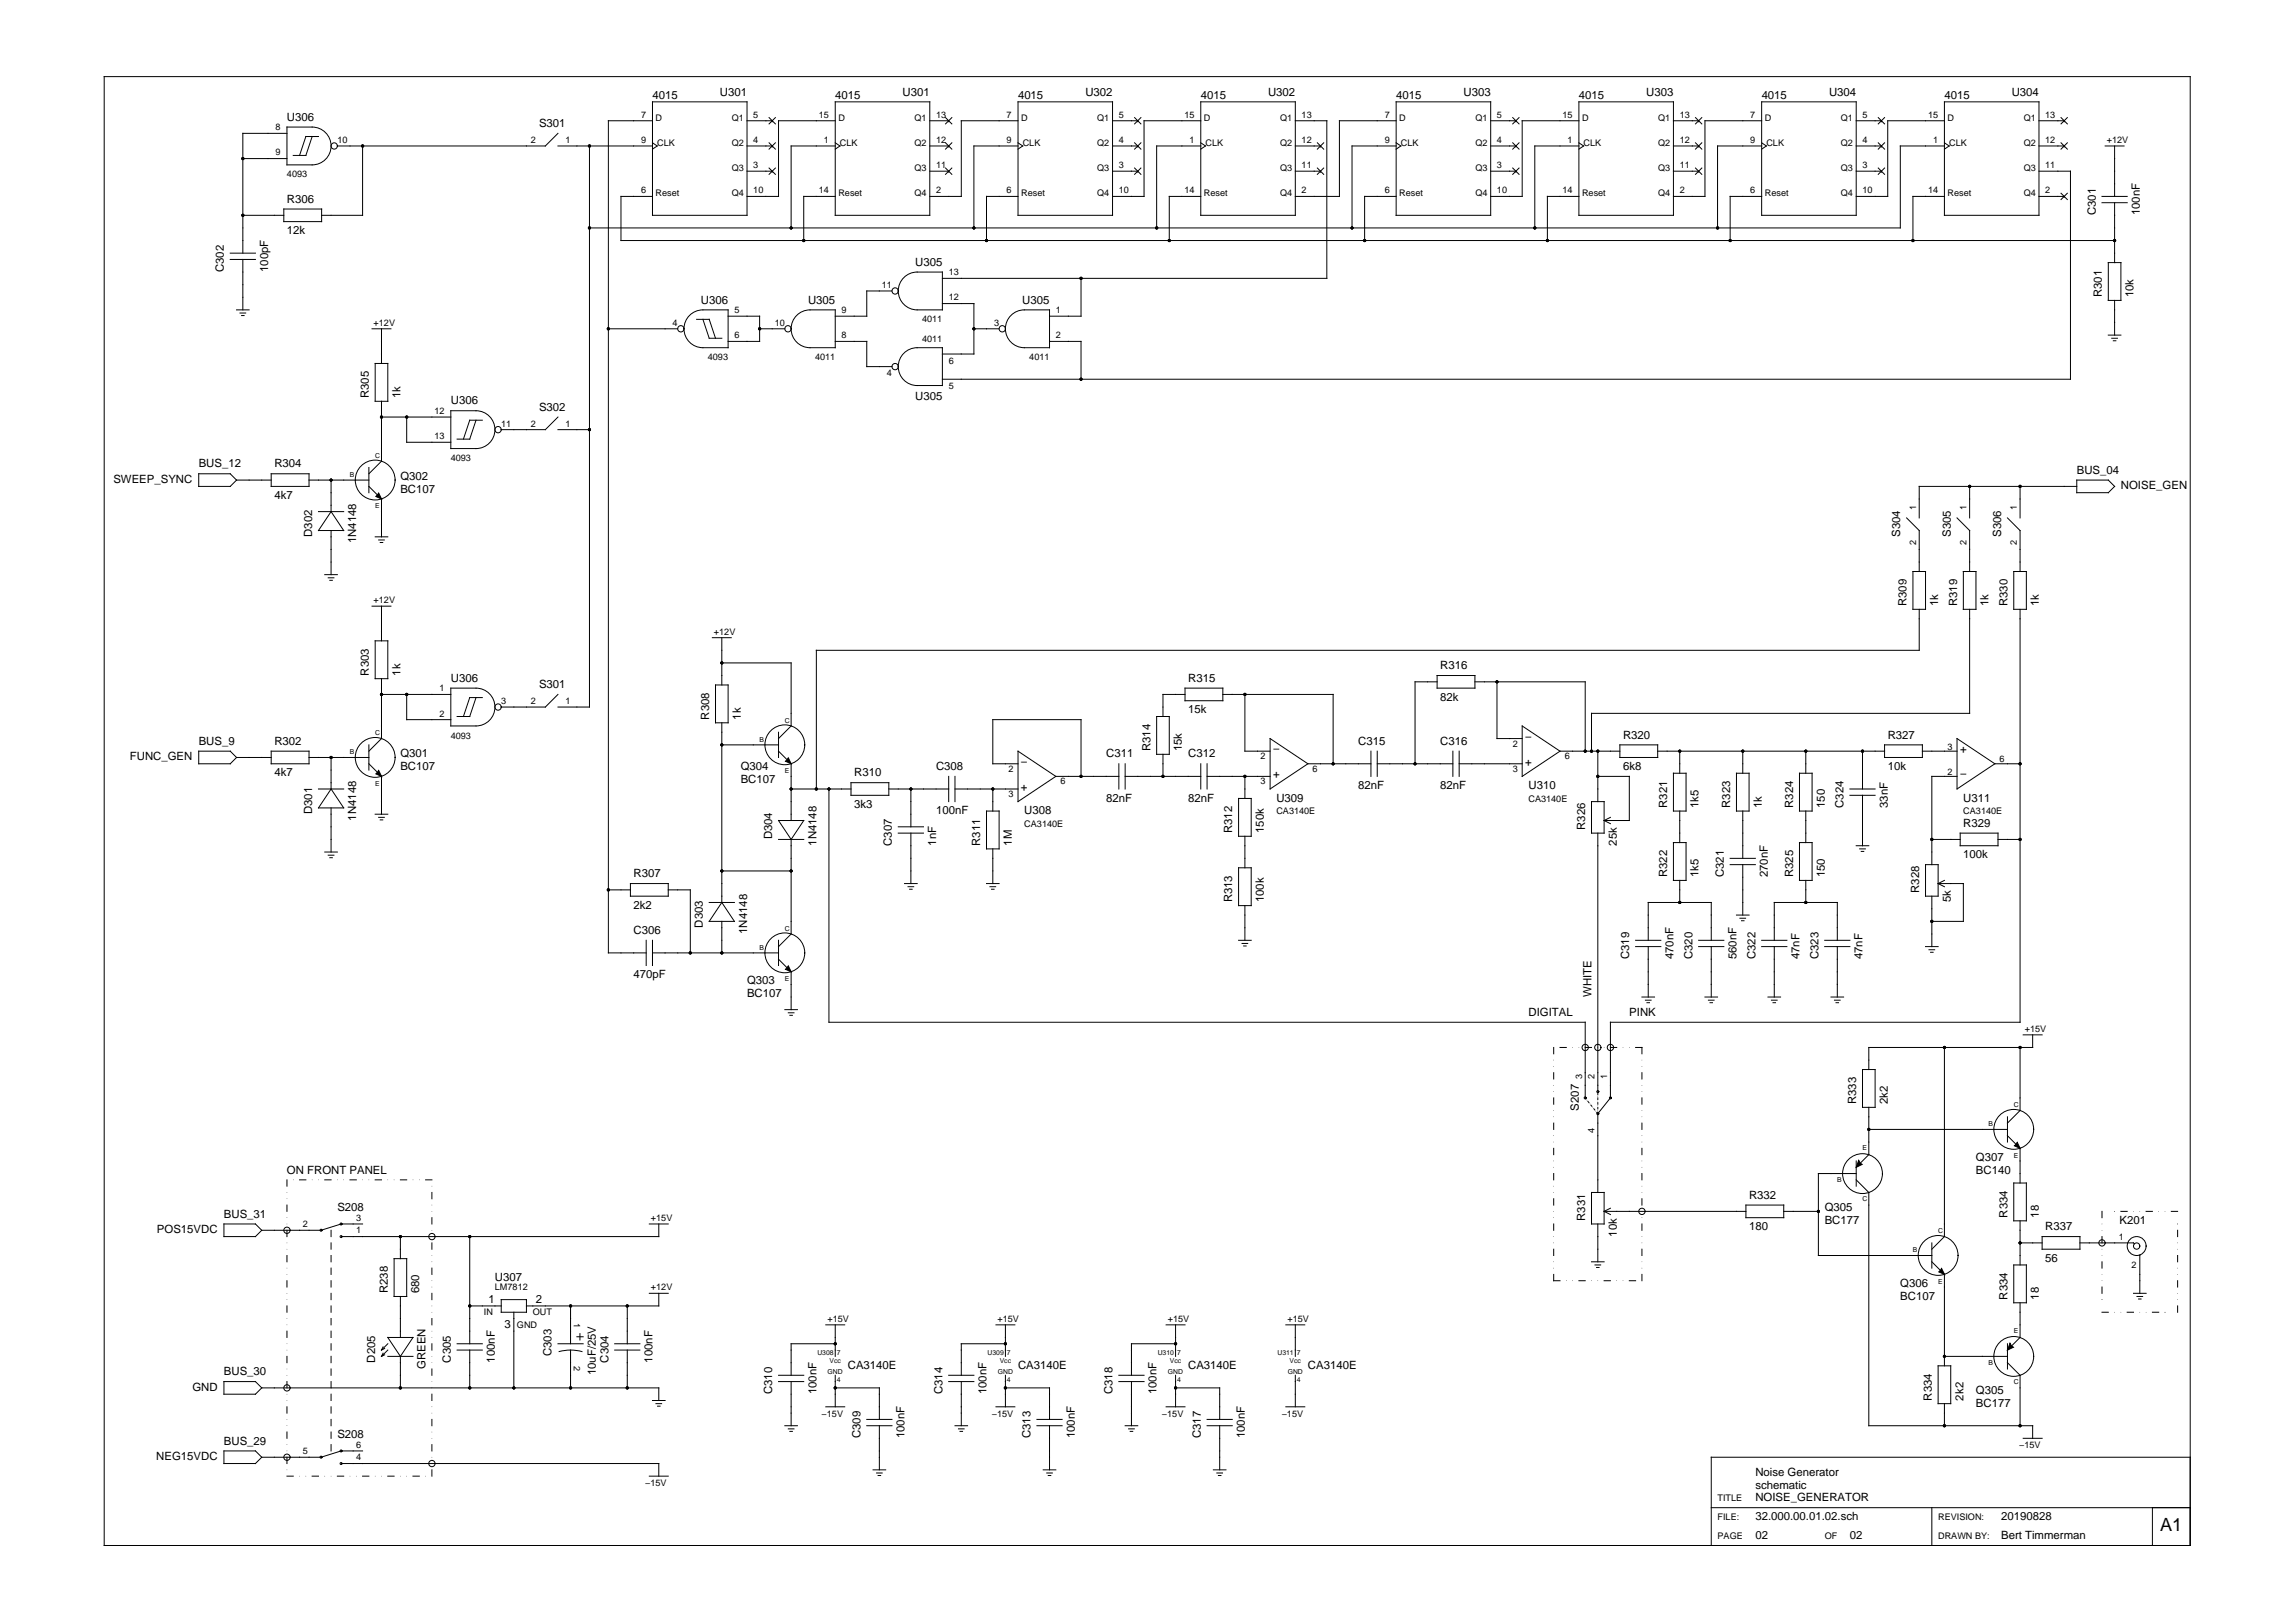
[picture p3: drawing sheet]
<svg xmlns="http://www.w3.org/2000/svg" width="420mm" height="297mm" viewBox="0 0 420 297" stroke-linecap="round" stroke-linejoin="round" font-family="sans-serif">
<defs><g id="words">
<text font-size="3.3" x="395.5" y="280.3">A1</text>
<g font-size="2.1">
<text x="131.8" y="17.5">U301</text>
<text x="165.2" y="17.5">U301</text>
<text x="198.7" y="17.5">U302</text>
<text x="232.2" y="17.5">U302</text>
<text x="267.9" y="17.5">U303</text>
<text x="301.4" y="17.5">U303</text>
<text x="334.8" y="17.5">U304</text>
<text x="368.3" y="17.5">U304</text>
<text x="52.5" y="22.1">U306</text>
<text x="98.7" y="23.3">S301</text>
<text x="119.5" y="18.1">4015</text>
<text x="152.9" y="18.1">4015</text>
<text x="186.4" y="18.1">4015</text>
<text x="219.8" y="18.1">4015</text>
<text x="255.6" y="18.1">4015</text>
<text x="289.1" y="18.1">4015</text>
<text x="322.5" y="18.1">4015</text>
<text x="356" y="18.1">4015</text>
<text x="52.5" y="37.1">R306</text>
<text x="383.7" y="39.4" transform="rotate(-90 383.7 39.4)">C301</text>
<text x="391.7" y="39.4" transform="rotate(-90 391.7 39.4)">100nF</text>
<text x="52.5" y="42.9">12k</text>
<text x="41" y="49.8" transform="rotate(-90 41 49.8)">C302</text>
<text x="49.1" y="49.8" transform="rotate(-90 49.1 49.8)">100pF</text>
<text x="167.5" y="48.6">U305</text>
<text x="128.3" y="55.6">U306</text>
<text x="147.9" y="55.6">U305</text>
<text x="187.2" y="55.6">U305</text>
<text x="384.8" y="54.4" transform="rotate(-90 384.8 54.4)">R301</text>
<text x="390.6" y="54.4" transform="rotate(-90 390.6 54.4)">10k</text>
<text x="67.5" y="72.9" transform="rotate(-90 67.5 72.9)">R305</text>
<text x="73.3" y="72.9" transform="rotate(-90 73.3 72.9)">1k</text>
<text x="82.5" y="74">U306</text>
<text x="98.7" y="75.2">S302</text>
<text x="167.5" y="73.2">U305</text>
<text x="20.8" y="88.4">SWEEP_SYNC</text>
<text x="36.4" y="85.6">BUS_12</text>
<text x="50.2" y="85.6">R304</text>
<text x="73.3" y="87.9">Q302</text>
<text x="380.2" y="86.7">BUS_04</text>
<text x="388.3" y="89.6">NOISE_GEN</text>
<text x="50.2" y="91.3">4k7</text>
<text x="73.3" y="90.2">BC107</text>
<text x="57.1" y="98.3" transform="rotate(-90 57.1 98.3)">D302</text>
<text x="65.2" y="99.4" transform="rotate(-90 65.2 99.4)">1N4148</text>
<text x="347.9" y="98.3" transform="rotate(-90 347.9 98.3)">S304</text>
<text x="357.1" y="98.3" transform="rotate(-90 357.1 98.3)">S305</text>
<text x="366.4" y="98.3" transform="rotate(-90 366.4 98.3)">S306</text>
<text x="349.1" y="110.9" transform="rotate(-90 349.1 110.9)">R309</text>
<text x="354.8" y="110.9" transform="rotate(-90 354.8 110.9)">1k</text>
<text x="358.3" y="110.9" transform="rotate(-90 358.3 110.9)">R319</text>
<text x="364.1" y="110.9" transform="rotate(-90 364.1 110.9)">1k</text>
<text x="367.5" y="110.9" transform="rotate(-90 367.5 110.9)">R330</text>
<text x="373.3" y="110.9" transform="rotate(-90 373.3 110.9)">1k</text>
<text x="67.5" y="123.6" transform="rotate(-90 67.5 123.6)">R303</text>
<text x="73.3" y="123.6" transform="rotate(-90 73.3 123.6)">1k</text>
<text x="82.5" y="124.8">U306</text>
<text x="98.7" y="125.9">S301</text>
<text x="217.5" y="124.8">R315</text>
<text x="263.7" y="122.5">R316</text>
<text x="129.8" y="131.7" transform="rotate(-90 129.8 131.7)">R308</text>
<text x="135.6" y="131.7" transform="rotate(-90 135.6 131.7)">1k</text>
<text x="217.5" y="130.6">15k</text>
<text x="263.7" y="128.2">82k</text>
<text x="36.4" y="136.3">BUS_9</text>
<text x="50.2" y="136.3">R302</text>
<text x="210.6" y="137.5" transform="rotate(-90 210.6 137.5)">R314</text>
<text x="216.4" y="137.5" transform="rotate(-90 216.4 137.5)">15k</text>
<text x="233.1" y="137.7">−</text>
<text x="248.7" y="136.3">C315</text>
<text x="263.7" y="136.3">C316</text>
<text x="279.2" y="135.4">−</text>
<text x="297.1" y="135.2">R320</text>
<text x="345.6" y="135.2">R327</text>
<text x="358.8" y="137.8">+</text>
<text x="23.8" y="139.2">FUNC_GEN</text>
<text x="50.2" y="142.1">4k7</text>
<text x="73.3" y="138.6">Q301</text>
<text x="73.3" y="140.9">BC107</text>
<text x="135.6" y="140.9">Q304</text>
<text x="135.6" y="143.2">BC107</text>
<text x="156.4" y="142.1">R310</text>
<text x="171.4" y="140.9">C308</text>
<text x="186.9" y="140">−</text>
<text x="202.5" y="138.6">C311</text>
<text x="217.5" y="138.6">C312</text>
<text x="233.1" y="142.4">+</text>
<text x="279.2" y="140.1">+</text>
<text x="297.1" y="140.9">6k8</text>
<text x="345.6" y="140.9">10k</text>
<text x="358.8" y="142.3">−</text>
<text x="57.1" y="149" transform="rotate(-90 57.1 149)">D301</text>
<text x="156.4" y="147.9">3k3</text>
<text x="171.4" y="149">100nF</text>
<text x="186.9" y="144.8">+</text>
<text x="187.5" y="149">U308</text>
<text x="202.5" y="146.7">82nF</text>
<text x="217.5" y="146.7">82nF</text>
<text x="233.7" y="146.7">U309</text>
<text x="248.7" y="144.4">82nF</text>
<text x="263.7" y="144.4">82nF</text>
<text x="279.8" y="144.4">U310</text>
<text x="305.2" y="147.9" transform="rotate(-90 305.2 147.9)">R321</text>
<text x="311" y="147.9" transform="rotate(-90 311 147.9)">1k5</text>
<text x="316.8" y="147.9" transform="rotate(-90 316.8 147.9)">R323</text>
<text x="322.5" y="147.9" transform="rotate(-90 322.5 147.9)">1k</text>
<text x="328.3" y="147.9" transform="rotate(-90 328.3 147.9)">R324</text>
<text x="334.1" y="147.9" transform="rotate(-90 334.1 147.9)">150</text>
<text x="337.5" y="147.9" transform="rotate(-90 337.5 147.9)">C324</text>
<text x="345.6" y="147.9" transform="rotate(-90 345.6 147.9)">33nF</text>
<text x="359.4" y="146.7">U311</text>
<text x="65.2" y="150.2" transform="rotate(-90 65.2 150.2)">1N4148</text>
<text x="141.4" y="153.6" transform="rotate(-90 141.4 153.6)">D304</text>
<text x="149.5" y="154.8" transform="rotate(-90 149.5 154.8)">1N4148</text>
<text x="163.3" y="154.8" transform="rotate(-90 163.3 154.8)">C307</text>
<text x="171.4" y="154.8" transform="rotate(-90 171.4 154.8)">1nF</text>
<text x="179.5" y="154.8" transform="rotate(-90 179.5 154.8)">R311</text>
<text x="185.2" y="154.8" transform="rotate(-90 185.2 154.8)">1M</text>
<text x="225.6" y="152.5" transform="rotate(-90 225.6 152.5)">R312</text>
<text x="231.4" y="152.5" transform="rotate(-90 231.4 152.5)">150k</text>
<text x="290.2" y="151.9" transform="rotate(-90 290.2 151.9)">R326</text>
<text x="296" y="154.8" transform="rotate(-90 296 154.8)">25k</text>
<text x="359.4" y="151.3">R329</text>
<text x="116" y="160.6">R307</text>
<text x="305.2" y="160.6" transform="rotate(-90 305.2 160.6)">R322</text>
<text x="311" y="160.6" transform="rotate(-90 311 160.6)">1k5</text>
<text x="315.6" y="160.6" transform="rotate(-90 315.6 160.6)">C321</text>
<text x="323.7" y="160.6" transform="rotate(-90 323.7 160.6)">270nF</text>
<text x="328.3" y="160.6" transform="rotate(-90 328.3 160.6)">R325</text>
<text x="334.1" y="160.6" transform="rotate(-90 334.1 160.6)">150</text>
<text x="359.4" y="157.1">100k</text>
<text x="116" y="166.3">2k2</text>
<text x="225.6" y="165.2" transform="rotate(-90 225.6 165.2)">R313</text>
<text x="231.4" y="165.2" transform="rotate(-90 231.4 165.2)">100k</text>
<text x="351.4" y="163.4" transform="rotate(-90 351.4 163.4)">R328</text>
<text x="357.1" y="165.2" transform="rotate(-90 357.1 165.2)">5k</text>
<text x="116" y="170.9">C306</text>
<text x="128.7" y="169.8" transform="rotate(-90 128.7 169.8)">D303</text>
<text x="136.8" y="170.9" transform="rotate(-90 136.8 170.9)">1N4148</text>
<text x="116" y="179">470pF</text>
<text x="298.3" y="175.6" transform="rotate(-90 298.3 175.6)">C319</text>
<text x="306.4" y="175.6" transform="rotate(-90 306.4 175.6)">470nF</text>
<text x="309.8" y="175.6" transform="rotate(-90 309.8 175.6)">C320</text>
<text x="317.9" y="175.6" transform="rotate(-90 317.9 175.6)">560nF</text>
<text x="321.4" y="175.6" transform="rotate(-90 321.4 175.6)">C322</text>
<text x="329.4" y="175.6" transform="rotate(-90 329.4 175.6)">47nF</text>
<text x="332.9" y="175.6" transform="rotate(-90 332.9 175.6)">C323</text>
<text x="341" y="175.6" transform="rotate(-90 341 175.6)">47nF</text>
<text x="136.8" y="180.2">Q303</text>
<text x="136.8" y="182.5">BC107</text>
<text x="279.8" y="185.9">DIGITAL</text>
<text x="291.4" y="182.5" transform="rotate(-90 291.4 182.5)">WHITE</text>
<text x="298.3" y="185.9">PINK</text>
<text x="289.1" y="203.2" transform="rotate(-90 289.1 203.2)">S207</text>
<text x="339.8" y="202.1" transform="rotate(-90 339.8 202.1)">R333</text>
<text x="345.6" y="202.1" transform="rotate(-90 345.6 202.1)">2k2</text>
<text x="52.5" y="214.8">ON FRONT PANEL</text>
<text x="361.7" y="212.5">Q307</text>
<text x="361.7" y="214.8">BC140</text>
<text x="61.8" y="221.7">S208</text>
<text x="320.2" y="219.4">R332</text>
<text x="334.1" y="221.7">Q305</text>
<text x="28.7" y="225.7">POS15VDC</text>
<text x="41" y="222.9">BUS_31</text>
<text x="290.2" y="223.4" transform="rotate(-90 290.2 223.4)">R331</text>
<text x="296" y="226.3" transform="rotate(-90 296 226.3)">10k</text>
<text x="320.2" y="225.2">180</text>
<text x="334.1" y="224">BC177</text>
<text x="367.5" y="222.9" transform="rotate(-90 367.5 222.9)">R334</text>
<text x="373.3" y="222.9" transform="rotate(-90 373.3 222.9)">18</text>
<text x="374.4" y="225.2">R337</text>
<text x="388" y="224">K201</text>
<text x="374.4" y="230.9">56</text>
<text x="71" y="236.7" transform="rotate(-90 71 236.7)">R238</text>
<text x="76.8" y="236.7" transform="rotate(-90 76.8 236.7)">680</text>
<text x="89.5" y="238.4">1</text>
<text x="90.6" y="234.4">U307</text>
<text x="98.1" y="238.4">2</text>
<text x="347.9" y="235.5">Q306</text>
<text x="347.9" y="237.9">BC107</text>
<text x="367.5" y="237.9" transform="rotate(-90 367.5 237.9)">R334</text>
<text x="373.3" y="237.9" transform="rotate(-90 373.3 237.9)">18</text>
<text x="92.3" y="243">3</text>
<text x="41" y="251.7">BUS_30</text>
<text x="68.7" y="249.4" transform="rotate(-90 68.7 249.4)">D205</text>
<text x="77.9" y="250.5" transform="rotate(-90 77.9 250.5)">GREEN</text>
<text x="82.5" y="249.4" transform="rotate(-90 82.5 249.4)">C305</text>
<text x="90.6" y="249.4" transform="rotate(-90 90.6 249.4)">100nF</text>
<text x="101" y="248.2" transform="rotate(-90 101 248.2)">C303</text>
<text x="109.1" y="251.7" transform="rotate(-90 109.1 251.7)">10uF/25V</text>
<text x="111.4" y="249.4" transform="rotate(-90 111.4 249.4)">C304</text>
<text x="119.5" y="249.4" transform="rotate(-90 119.5 249.4)">100nF</text>
<text x="155.2" y="250.5">CA3140E</text>
<text x="186.4" y="250.5">CA3140E</text>
<text x="217.5" y="250.5">CA3140E</text>
<text x="239.4" y="250.5">CA3140E</text>
<text x="35.2" y="254.6">GND</text>
<text x="141.4" y="255.2" transform="rotate(-90 141.4 255.2)">C310</text>
<text x="149.5" y="255.2" transform="rotate(-90 149.5 255.2)">100nF</text>
<text x="172.5" y="255.2" transform="rotate(-90 172.5 255.2)">C314</text>
<text x="180.6" y="255.2" transform="rotate(-90 180.6 255.2)">100nF</text>
<text x="203.7" y="255.2" transform="rotate(-90 203.7 255.2)">C318</text>
<text x="211.8" y="255.2" transform="rotate(-90 211.8 255.2)">100nF</text>
<text x="353.7" y="256.3" transform="rotate(-90 353.7 256.3)">R334</text>
<text x="359.4" y="256.3" transform="rotate(-90 359.4 256.3)">2k2</text>
<text x="361.7" y="255.2">Q305</text>
<text x="361.7" y="257.5">BC177</text>
<text x="61.8" y="263.2">S208</text>
<text x="157.5" y="263.2" transform="rotate(-90 157.5 263.2)">C309</text>
<text x="165.6" y="263.2" transform="rotate(-90 165.6 263.2)">100nF</text>
<text x="188.7" y="263.2" transform="rotate(-90 188.7 263.2)">C313</text>
<text x="196.8" y="263.2" transform="rotate(-90 196.8 263.2)">100nF</text>
<text x="219.8" y="263.2" transform="rotate(-90 219.8 263.2)">C317</text>
<text x="227.9" y="263.2" transform="rotate(-90 227.9 263.2)">100nF</text>
<text x="28.6" y="267.3">NEG15VDC</text>
<text x="41" y="264.4">BUS_29</text>
<text x="321.4" y="274.8">NOISE_GENERATOR</text>
<text x="321.4" y="272.5">schematic</text>
<text x="321.4" y="270.2">Noise Generator</text>
<text x="321.4" y="281.7">02</text>
<text x="321.4" y="278.2">32.000.00.01.02.sch</text>
<text x="338.7" y="281.7">02</text>
<text x="366.4" y="278.2">20190828</text>
<text x="366.4" y="281.7">Bert Timmerman</text>
</g>
<g font-size="1.7">
<text x="50.5" y="23.8">8</text>
<text x="117.4" y="21.5">7</text>
<text x="120" y="22.1">D</text>
<text x="134" y="22.1">Q1</text>
<text x="137.9" y="21.5">5</text>
<text x="149.9" y="21.5">15</text>
<text x="153.5" y="22.1">D</text>
<text x="167.4" y="22.1">Q1</text>
<text x="171.4" y="21.5">13</text>
<text x="184.3" y="21.5">7</text>
<text x="187" y="22.1">D</text>
<text x="200.9" y="22.1">Q1</text>
<text x="204.8" y="21.5">5</text>
<text x="216.8" y="21.5">15</text>
<text x="220.4" y="22.1">D</text>
<text x="234.3" y="22.1">Q1</text>
<text x="238.3" y="21.5">13</text>
<text x="253.5" y="21.5">7</text>
<text x="256.2" y="22.1">D</text>
<text x="270.1" y="22.1">Q1</text>
<text x="274.1" y="21.5">5</text>
<text x="286.1" y="21.5">15</text>
<text x="289.6" y="22.1">D</text>
<text x="303.6" y="22.1">Q1</text>
<text x="307.5" y="21.5">13</text>
<text x="320.4" y="21.5">7</text>
<text x="323.1" y="22.1">D</text>
<text x="337" y="22.1">Q1</text>
<text x="341" y="21.5">5</text>
<text x="353" y="21.5">15</text>
<text x="356.6" y="22.1">D</text>
<text x="370.5" y="22.1">Q1</text>
<text x="374.4" y="21.5">13</text>
<text x="50.5" y="28.4">9</text>
<text x="61.8" y="26.1">10</text>
<text x="97.2" y="26.1">2</text>
<text x="103.5" y="26.1">1</text>
<text x="117.4" y="26.1">9</text>
<text x="120.3" y="26.7">CLK</text>
<text x="134" y="26.7">Q2</text>
<text x="137.9" y="26.1">4</text>
<text x="150.8" y="26.1">1</text>
<text x="153.8" y="26.7">CLK</text>
<text x="167.4" y="26.7">Q2</text>
<text x="171.4" y="26.1">12</text>
<text x="184.3" y="26.1">9</text>
<text x="187.2" y="26.7">CLK</text>
<text x="200.9" y="26.7">Q2</text>
<text x="204.8" y="26.1">4</text>
<text x="217.8" y="26.1">1</text>
<text x="220.7" y="26.7">CLK</text>
<text x="234.3" y="26.7">Q2</text>
<text x="238.3" y="26.1">12</text>
<text x="253.5" y="26.1">9</text>
<text x="256.5" y="26.7">CLK</text>
<text x="270.1" y="26.7">Q2</text>
<text x="274.1" y="26.1">4</text>
<text x="287" y="26.1">1</text>
<text x="289.9" y="26.7">CLK</text>
<text x="303.6" y="26.7">Q2</text>
<text x="307.5" y="26.1">12</text>
<text x="320.4" y="26.1">9</text>
<text x="323.4" y="26.7">CLK</text>
<text x="337" y="26.7">Q2</text>
<text x="341" y="26.1">4</text>
<text x="353.9" y="26.1">1</text>
<text x="356.8" y="26.7">CLK</text>
<text x="370.5" y="26.7">Q2</text>
<text x="374.4" y="26.1">12</text>
<text x="385.7" y="26.1">+12V</text>
<text x="52.5" y="32.5">4093</text>
<text x="117.4" y="35.4">6</text>
<text x="120" y="35.9">Reset</text>
<text x="134" y="31.3">Q3</text>
<text x="134" y="35.9">Q4</text>
<text x="137.9" y="30.8">3</text>
<text x="137.9" y="35.4">10</text>
<text x="149.9" y="35.4">14</text>
<text x="153.5" y="35.9">Reset</text>
<text x="167.4" y="31.3">Q3</text>
<text x="167.4" y="35.9">Q4</text>
<text x="171.4" y="30.8">11</text>
<text x="171.4" y="35.4">2</text>
<text x="184.3" y="35.4">6</text>
<text x="187" y="35.9">Reset</text>
<text x="200.9" y="31.3">Q3</text>
<text x="200.9" y="35.9">Q4</text>
<text x="204.8" y="30.8">3</text>
<text x="204.8" y="35.4">10</text>
<text x="216.8" y="35.4">14</text>
<text x="220.4" y="35.9">Reset</text>
<text x="234.3" y="31.3">Q3</text>
<text x="234.3" y="35.9">Q4</text>
<text x="238.3" y="30.8">11</text>
<text x="238.3" y="35.4">2</text>
<text x="253.5" y="35.4">6</text>
<text x="256.2" y="35.9">Reset</text>
<text x="270.1" y="31.3">Q3</text>
<text x="270.1" y="35.9">Q4</text>
<text x="274.1" y="30.8">3</text>
<text x="274.1" y="35.4">10</text>
<text x="286.1" y="35.4">14</text>
<text x="289.6" y="35.9">Reset</text>
<text x="303.6" y="31.3">Q3</text>
<text x="303.6" y="35.9">Q4</text>
<text x="307.5" y="30.8">11</text>
<text x="307.5" y="35.4">2</text>
<text x="320.4" y="35.4">6</text>
<text x="323.1" y="35.9">Reset</text>
<text x="337" y="31.3">Q3</text>
<text x="337" y="35.9">Q4</text>
<text x="341" y="30.8">3</text>
<text x="341" y="35.4">10</text>
<text x="353" y="35.4">14</text>
<text x="356.6" y="35.9">Reset</text>
<text x="370.5" y="31.3">Q3</text>
<text x="370.5" y="35.9">Q4</text>
<text x="374.4" y="30.8">11</text>
<text x="374.4" y="35.4">2</text>
<text x="161.4" y="52.7">11</text>
<text x="173.7" y="50.4">13</text>
<text x="68.4" y="59.6">+12V</text>
<text x="123.1" y="59.6">4</text>
<text x="134.5" y="57.3">5</text>
<text x="141.8" y="59.6">10</text>
<text x="154.1" y="57.3">9</text>
<text x="168.8" y="59">4011</text>
<text x="173.7" y="55">12</text>
<text x="182" y="59.6">3</text>
<text x="193.3" y="57.3">1</text>
<text x="129.6" y="65.9">4093</text>
<text x="134.5" y="61.9">6</text>
<text x="149.2" y="65.9">4011</text>
<text x="154.1" y="61.9">8</text>
<text x="168.8" y="62.5">4011</text>
<text x="188.4" y="65.9">4011</text>
<text x="193.3" y="61.9">2</text>
<text x="162.4" y="68.9">4</text>
<text x="173.7" y="66.5">6</text>
<text x="173.7" y="71.2">5</text>
<text x="79.5" y="75.8">12</text>
<text x="79.5" y="80.4">13</text>
<text x="91.8" y="78.1">11</text>
<text x="97.2" y="78.1">2</text>
<text x="103.5" y="78.1">1</text>
<text x="82.5" y="84.4">4093</text>
<text x="350.8" y="93.4" transform="rotate(-90 350.8 93.4)">1</text>
<text x="360" y="93.4" transform="rotate(-90 360 93.4)">1</text>
<text x="369.2" y="93.4" transform="rotate(-90 369.2 93.4)">1</text>
<text x="350.8" y="99.8" transform="rotate(-90 350.8 99.8)">2</text>
<text x="360" y="99.8" transform="rotate(-90 360 99.8)">2</text>
<text x="369.2" y="99.8" transform="rotate(-90 369.2 99.8)">2</text>
<text x="68.4" y="110.4">+12V</text>
<text x="130.7" y="116.1">+12V</text>
<text x="80.5" y="131.1">2</text>
<text x="80.5" y="126.5">1</text>
<text x="91.8" y="128.8">3</text>
<text x="97.2" y="128.8">2</text>
<text x="103.5" y="128.8">1</text>
<text x="82.5" y="135.2">4093</text>
<text x="276.9" y="136.6">2</text>
<text x="356.6" y="137.2">3</text>
<text x="184.6" y="141.2">2</text>
<text x="194.2" y="143.6">6</text>
<text x="230.8" y="139">2</text>
<text x="230.8" y="143.6">3</text>
<text x="240.3" y="141.2">6</text>
<text x="276.9" y="141.2">3</text>
<text x="286.5" y="139">6</text>
<text x="356.6" y="141.8">2</text>
<text x="366.1" y="139.5">6</text>
<text x="184.6" y="145.9">3</text>
<text x="233.7" y="149">CA3140E</text>
<text x="279.8" y="146.7">CA3140E</text>
<text x="359.4" y="149">CA3140E</text>
<text x="187.5" y="151.3">CA3140E</text>
<text x="370.7" y="188.8">+15V</text>
<text x="289.6" y="197.5" transform="rotate(-90 289.6 197.5)">3</text>
<text x="291.9" y="197.5" transform="rotate(-90 291.9 197.5)">2</text>
<text x="294.3" y="197.5" transform="rotate(-90 294.3 197.5)">1</text>
<text x="291.9" y="207.3" transform="rotate(-90 291.9 207.3)">4</text>
<text x="55.4" y="224.6">2</text>
<text x="65.2" y="225.7">1</text>
<text x="65.2" y="223.4">3</text>
<text x="119.2" y="223.4">+15V</text>
<text x="387.9" y="226.9">1</text>
<text x="390.2" y="232.1">2</text>
<text x="90.6" y="236.1">LM7812</text>
<text x="119.2" y="236.1">+12V</text>
<text x="88.6" y="240.7">IN</text>
<text x="94.6" y="243">GND</text>
<text x="97.5" y="240.7">OUT</text>
<text x="105" y="242.1" transform="rotate(90 105 242.1)">1</text>
<text x="151.5" y="241.9">+15V</text>
<text x="182.6" y="241.9">+15V</text>
<text x="213.8" y="241.9">+15V</text>
<text x="235.7" y="241.9">+15V</text>
<text x="105" y="250" transform="rotate(90 105 250)">2</text>
<text x="150.4" y="259.3">−15V</text>
<text x="181.6" y="259.3">−15V</text>
<text x="212.7" y="259.3">−15V</text>
<text x="234.6" y="259.3">−15V</text>
<text x="55.4" y="266.1">5</text>
<text x="65.2" y="267.3">4</text>
<text x="65.2" y="265">6</text>
<text x="369.6" y="265">−15V</text>
<text x="118.1" y="271.9">−15V</text>
<text x="314.4" y="274.8">TITLE</text>
<text x="314.4" y="278.2">FILE:</text>
<text x="314.4" y="281.7">PAGE</text>
<text x="334.1" y="281.7">OF</text>
<text x="354.8" y="278.2">REVISION:</text>
<text x="354.8" y="281.7">DRAWN BY:</text>
</g>
<g font-size="1.2">
<text x="68.7" y="83.8">C</text>
<text x="64.1" y="87.3">B</text>
<text x="68.7" y="93.1">E</text>
<text x="68.7" y="134.6">C</text>
<text x="139.1" y="135.7">B</text>
<text x="143.7" y="132.3">C</text>
<text x="64.1" y="138.1">B</text>
<text x="68.7" y="143.8">E</text>
<text x="143.7" y="141.5">E</text>
<text x="139.1" y="173.8">B</text>
<text x="143.7" y="170.4">C</text>
<text x="143.7" y="179.6">E</text>
<text x="368.7" y="202.7">C</text>
<text x="364.1" y="206.1">B</text>
<text x="341" y="210.5">E</text>
<text x="368.7" y="211.9">E</text>
<text x="336.4" y="216.3">B</text>
<text x="341" y="219.7">C</text>
<text x="354.8" y="225.7">C</text>
<text x="350.2" y="229.2">B</text>
<text x="354.8" y="235">E</text>
<text x="368.7" y="243.9">E</text>
<text x="149.6" y="248">U308</text>
<text x="151.5" y="251.4">GND</text>
<text x="151.9" y="249.4">Vcc</text>
<text x="153.2" y="248">7</text>
<text x="180.8" y="248">U309</text>
<text x="182.7" y="251.4">GND</text>
<text x="183" y="249.4">Vcc</text>
<text x="184.4" y="248">7</text>
<text x="211.9" y="248">U310</text>
<text x="213.8" y="251.4">GND</text>
<text x="214.2" y="249.4">Vcc</text>
<text x="215.5" y="248">7</text>
<text x="233.9" y="248">U311</text>
<text x="235.8" y="251.4">GND</text>
<text x="236.1" y="249.4">Vcc</text>
<text x="237.4" y="248">7</text>
<text x="364.1" y="249.7">B</text>
<text x="153.2" y="252.9">4</text>
<text x="184.4" y="252.9">4</text>
<text x="215.5" y="252.9">4</text>
<text x="237.4" y="252.9">4</text>
<text x="368.7" y="253.2">C</text>
</g>
</g></defs>
<g fill="none" stroke="#000" stroke-width=".18">
<path d="M19.1 14h381.9v268.9h-381.9zM119.5 18.6h17.3v20.8h-17.3zM152.9 18.6h17.3v20.8h-17.3zM186.4 18.6h17.3v20.8h-17.3zM219.8 18.6h17.3v20.8h-17.3zM255.6 18.6h17.3v20.8h-17.3zM289.1 18.6h17.3v20.8h-17.3zM322.5 18.6h17.3v20.8h-17.3zM356 18.6h17.3v20.8h-17.3zM44.5 29h8M44.5 39.4h7.5M52 38.3h6.9v2.3h-6.9z"/>
<path d="M52.5 23.3h4.7a3.5 3.5 0 0 1 3.4 3.4 3.5 3.5 0 0 1-3.4 3.5h-4.7zM52.5 24.4h-8v21.9M57.2 25l-1.2 3.4h-2.3M58.3 25h-2.3l-1.2 3.4M66.4 26.7v12.7h-7.5M102.1 24.4l-2.3 2.3h-38M102.1 26.7h17.4M107.9 26.7v102.7h-5.8M119.5 22.1h-8.1v152.3h6.9M119.5 35.9h-5.8v8.1h273.4M119.5 26.1l.8 .6-.8 .6M136.8 26.7h4.6"/>
<path d="M136.8 22.1h4.6M136.8 31.3h4.6M140.8 30.8l1.2 1.1M140.8 26.1l1.2 1.2M140.8 21.5l1.2 1.2M141.4 31.3h.1M141.4 26.7h.1M141.4 22.1h.1M142 30.8l-1.2 1.1M142 26.1l-1.2 1.2M142 21.5l-1.2 1.2M152.9 26.7h-8.1v15"/>
<path d="M152.9 22.1h-10.4v13.8h-5.7M152.9 35.9h-5.8v8.1M152.9 26.1l.9 .6-.9 .6M170.2 26.7h3.5M170.2 22.1h3.5M170.2 31.3h3.5M173.1 30.8l1.2 1.1M173.1 26.1l1.2 1.2M173.1 21.5l1.2 1.2M173.7 31.3h.1M173.7 26.7h.1M173.7 22.1h.1"/>
<path d="M174.3 30.8l-1.2 1.1M174.3 26.1l-1.2 1.2M174.3 21.5l-1.2 1.2M186.4 26.7h-8.1v15M186.4 22.1h-10.4v13.8h-5.8M186.4 35.9h-5.8v8.1M186.4 26.1l.8 .6-.8 .6M203.7 26.7h4.6M203.7 22.1h4.6M203.7 31.3h4.6M207.7 30.8l1.2 1.1M207.7 26.1l1.2 1.2"/>
<path d="M207.7 21.5l1.2 1.2M208.3 31.3h.1M208.3 26.7h.1M208.3 22.1h.1M208.9 30.8l-1.2 1.1M208.9 26.1l-1.2 1.2M208.9 21.5l-1.2 1.2M219.8 26.7h-8v15M219.8 22.1h-10.4v13.8h-5.7M219.8 35.9h-5.7v8.1M219.8 26.1l.9 .6-.9 .6M237.1 26.7h4.7"/>
<path d="M237.1 22.1h5.8v28.8h-70.4M237.1 31.3h4.7M241.2 26.1l1.1 1.2M241.2 30.8l1.1 1.1M241.8 26.7h.1M241.8 31.3h.1M242.3 26.1l-1.1 1.2M242.3 30.8l-1.1 1.1M255.6 26.7h-8.1v15M255.6 22.1h-10.4v13.8h-8.1M255.6 35.9h-5.8v8.1M255.6 26.1l.9 .6-.9 .6"/>
<path d="M272.9 26.7h4.6M272.9 22.1h4.6M272.9 31.3h4.6M276.9 30.8l1.2 1.1M276.9 26.1l1.2 1.2M276.9 21.5l1.2 1.2M277.5 31.3h.1M277.5 26.7h.1M277.5 22.1h.1M278.1 30.8l-1.2 1.1M278.1 26.1l-1.2 1.2M278.1 21.5l-1.2 1.2"/>
<path d="M289.1 26.7h-8.1v15M289.1 22.1h-10.4v13.8h-5.8M289.1 35.9h-5.8v8.1M289.1 26.1l.8 .6-.8 .6M306.4 26.7h4.6M306.4 22.1h4.6M306.4 31.3h4.6M310.4 30.8l1.2 1.1M310.4 26.1l1.2 1.2M310.4 21.5l1.2 1.2M311 31.3h.1M311 26.7h.1"/>
<path d="M311 22.1h.1M311.6 30.8l-1.2 1.1M311.6 26.1l-1.2 1.2M311.6 21.5l-1.2 1.2M322.5 26.7h-8.1v15M322.5 22.1h-10.4v13.8h-5.7M322.5 35.9h-5.7v8.1M322.5 26.1l.9 .6-.9 .6M339.8 26.7h4.6M339.8 22.1h4.6M339.8 31.3h4.6M343.9 30.8l1.1 1.1"/>
<path d="M343.9 26.1l1.1 1.2M343.9 21.5l1.1 1.2M344.4 31.3h.1M344.4 26.7h.1M344.4 22.1h.1M345 30.8l-1.1 1.1M345 26.1l-1.1 1.2M345 21.5l-1.1 1.2M356 26.7h-8.1v15h-240M356 22.1h-10.4v13.8h-5.8M356 35.9h-5.8v8.1M356 26.1l.8 .6-.8 .6"/>
<path d="M373.3 26.7h4.6M373.3 22.1h4.6M373.3 35.9h4.6M373.3 31.3h5.8v38.1h-206.6M377.3 21.5l1.2 1.2M377.3 26.1l1.2 1.2M377.3 35.4l1.2 1.1M377.9 22.1h.1M377.9 26.7h.1M377.9 35.9h.1M378.5 21.5l-1.2 1.2M378.5 26.1l-1.2 1.2"/>
<path d="M378.5 35.4l-1.2 1.1M384.8 35.9h4.6M384.8 37.1h4.6M385.4 26.7h3.5M387.1 26.7v9.2M387.1 37.1v11M42.2 47.5h4.6M42.2 46.3h4.6M43.3 56.7h2.3M43.9 57.3h1.1M44.2 57.8h.5M44.5 47.5v9.2"/>
<path d="M126.2 57.7a3.5 3.5 0 0 1 2.5-1h4.6v6.9h-4.6a3.5 3.5 0 0 1-3.2-2.1 3.5 3.5 0 0 1 .7-3.8zM127.5 58.4h2.3l1.2 3.5M128.7 58.4l1.1 3.5h2.3M133.3 57.9h5.8v4.6h-5.8M145.9 57.7a3.5 3.5 0 0 1 2.4-1h4.6v6.9h-4.6a3.5 3.5 0 0 1-3.2-2.1 3.5 3.5 0 0 1 .8-3.8zM163.3 53.3h-4.6v4.6h-5.8M165.5 50.8a3.5 3.5 0 0 1 2.4-1h4.6v6.9h-4.6a3.5 3.5 0 0 1-3.2-2.1 3.5 3.5 0 0 1 .8-3.8zM172.5 55.6h5.8v9.2h-5.8M185.1 57.7a3.5 3.5 0 0 1 2.4-1h4.6v6.9h-4.6a3.5 3.5 0 0 1-3.2-2.1 3.5 3.5 0 0 1 .8-3.8zM197.9 50.9v7h-5.8M386 48.1h2.3v6.9h-2.3zM387.1 55v6.3"/>
<path d="M68.1 60.2h3.5M68.7 66.5h2.3v6.9h-2.3zM69.8 60.2v6.3M69.8 73.4v11l-2.3 2.3M69.8 76.3h12.7M74.5 76.3v4.6h8M82.5 75.2h4.6a3.5 3.5 0 0 1 3.5 3.4 3.5 3.5 0 0 1-3.5 3.5h-4.6zM87.1 76.9l-1.1 3.5h-2.3M88.3 76.9h-2.3l-1.2 3.5M102.1 76.3l-2.3 2.3h-8M102.1 78.6h5.8M111.4 60.2h12.7"/>
<path d="M139.1 60.2h4.6M152.9 62.5h5.8v4.6h4.6M165.5 64.7a3.5 3.5 0 0 1 2.4-1.1h4.6v7h-4.6a3.5 3.5 0 0 1-3.2-2.2 3.5 3.5 0 0 1 .8-3.7zM178.3 60.2h4.6M192.1 62.5h5.8v6.9M386 61.3h2.3M386.6 61.9h1M386.9 62.4h.5M36.4 86.7h5.8l1.1 1.2-1.1 1.1h-5.8zM43.3 87.9h6.4M49.7 86.7h6.9v2.3h-6.9zM56.6 87.9h10.9"/>
<path d="M58.3 93.6h4.6M60.6 93.6l2.3 3.5h-4.6zM60.6 87.9v5.7M60.6 97.1v8.1M67.5 89l2.3 2.3v7M67.5 85.6v4.6M68.7 98.3h2.3M69.3 90.2l.6 1.1-1.1-.4zM69.3 98.8h1.1M69.6 99.3h.5M349.1 94.8l2.3 2.3v7.5M358.3 94.8l2.3 2.3v7.5"/>
<path d="M360.6 89v5.8M367.5 94.8l2.3 2.3v7.5M369.8 89v5.8M380.2 87.9h5.8l1.1 1.1-1.1 1.2h-5.8zM380.2 89h-28.8v5.8M59.5 105.2h2.3M60.1 105.7h1M60.4 106.2h.4M68.1 110.9h3.5M68.7 117.3h2.3v6.9h-2.3zM69.8 110.9v6.4M130.4 116.7h3.5"/>
<path d="M132.1 116.7v8.7M350.2 104.6h2.3v6.9h-2.3zM351.4 111.5v7.5h-201.9v25.4M359.4 104.6h2.3v6.9h-2.3zM360.6 111.5v19.1h-69.2v6.9M368.7 104.6h2.3v6.9h-2.3zM369.8 111.5v75.6h-75v13.8l-2.3 2.9-.2-.2M36.4 137.5h5.8l1.1 1.1-1.1 1.2h-5.8zM43.3 138.6h6.4M49.7 137.5h6.9v2.3h-6.9zM56.6 138.6h10.9M60.6 138.6v5.8"/>
<path d="M67.5 139.8l2.3 2.3v6.9M67.5 136.3v4.6M69.8 124.2v11l-2.3 2.3M69.8 127.1h12.7M74.5 127.1v4.6h8M82.5 125.9h4.6a3.5 3.5 0 0 1 3.5 3.5 3.5 3.5 0 0 1-3.5 3.5h-4.6zM87.1 127.7l-1.1 3.4h-2.3M88.3 127.7h-2.3l-1.2 3.4M102.1 127.1l-2.3 2.3h-8M131 125.4h2.3v6.9h-2.3zM132.1 121.3h12.7v11.6l-2.3 2.3M132.1 132.3v32.9"/>
<path d="M132.1 136.3h10.4M142.5 134v4.6M142.5 137.5l2.3 2.3v10.4M144.3 138.7l.5 1.1-1-.5zM186.4 139.8h-4.6v-8.1h16.1v10.4M186.4 137.5l6.9 4.6-6.9 4.6zM204.8 139.8v4.6M206 139.8v4.6M211.8 131.1h2.3v7h-2.3zM212.9 138.1v4M216.9 125.9h7v2.3h-7zM216.9 127.1h-4v4"/>
<path d="M219.8 139.8v4.6M221 139.8v4.6M223.9 127.1h20.2v12.7M227.9 127.1v10.4h4.6M232.5 135.2l6.9 4.6-6.9 4.6zM239.4 139.8h11.6M251 137.5v4.6M252.1 139.8h13.9M252.1 137.5v4.6M263.1 123.6h6.9v2.3h-6.9zM263.1 124.8h-4v15M266 137.5v4.6"/>
<path d="M267.1 139.8h11.6M267.1 137.5v4.6M270 124.8h20.2v12.7M274.1 124.8v10.4h4.6M278.7 132.9l6.9 4.6-6.9 4.6zM285.6 137.5h11M292.5 137.5v9.2M296.6 136.3h6.9v2.3h-6.9zM303.5 137.5h41.5M307.5 137.5v4M319.1 137.5v4M330.6 137.5v4"/>
<path d="M341 137.5v6.9M345 136.3h6.9v2.3h-6.9zM351.9 137.5h6.4M358.3 135.2l6.9 4.6-6.9 4.6zM365.2 139.8h4.6M58.3 144.4h4.6M59.5 155.9h2.3M60.1 156.5h1M60.4 157h.4M60.6 147.9v8M60.6 144.4l2.3 3.5h-4.6zM68.7 149h2.3"/>
<path d="M69.3 141l.6 1.1-1.1-.5zM69.3 149.6h1.1M69.6 150.1h.5M132.1 159.4h12.7M142.5 150.2h4.6l-2.3 3.4zM142.5 153.6h4.6M144.8 144.4h11M144.8 153.6v17.3l-2.3 2.3M151.8 144.4v42.7h138.4v13.8l.2 .2M155.8 143.2h6.9v2.4h-6.9zM162.7 144.4h11M164.5 152.5h4.6"/>
<path d="M164.5 151.3h4.6M166.8 144.4v6.9M166.8 152.5v9.2M173.7 142.1v4.6M174.8 144.4h11.6M174.8 142.1v4.6M180.6 148.4h2.3v7h-2.3zM181.8 144.4v4M181.8 155.4v6.3M193.3 142.1h11.5M206 142.1h13.8M221 142.1h11.5"/>
<path d="M226.8 146.1h2.3v7h-2.3zM226.8 158.8h2.3v6.9h-2.3zM227.9 142.1v4M227.9 153.1v5.7M291.4 146.7h2.3v5.8h-2.3zM292.5 142.1h5.8v8.1h-4.6M292.5 152.5v47.3M293.7 150.2l1.1 .5M294.8 149.6l-1.1 .6M306.4 141.5h2.3v6.9h-2.3zM306.4 154.2h2.3v6.9h-2.3zM307.5 148.4v5.8"/>
<path d="M316.8 158.2h4.6M316.8 157.1h4.6M317.9 141.5h2.3v6.9h-2.3zM319.1 148.4v8.7M319.1 158.2v9.3M329.4 141.5h2.3v6.9h-2.3zM329.4 154.2h2.3v6.9h-2.3zM330.6 148.4v5.8M338.7 144.4h4.6M338.7 145.6h4.6M339.8 154.8h2.3M340.5 155.4h1"/>
<path d="M340.7 155.8h.5M341 145.6v9.2M352.5 158.2h2.3v5.8h-2.3zM353.7 153.6h5.2M358.3 142.1h-4.6v16.1M358.9 152.5h6.9v2.3h-6.9zM365.8 153.6h4M111.4 162.9h4M115.4 161.7h6.9v2.3h-6.9zM118.3 172.1v4.6M119.5 172.1v4.6M119.5 174.4h23"/>
<path d="M122.3 162.9h4.1v11.5M129.8 165.2h4.7M132.1 165.2l2.4 3.4h-4.7zM132.1 168.6v5.8M142.5 172.1v4.6M142.5 175.6l2.3 2.3v6.9M144.3 176.8l.5 1.1-1-.5zM165.6 161.7h2.3M166.2 162.3h1.1M166.5 162.7h.5M180.6 161.7h2.3M181.2 162.3h1.1"/>
<path d="M181.5 162.7h.5M226.8 172.1h2.3M227.4 172.7h1M227.7 173.1h.4M227.9 165.7v6.4M299.4 172.1h4.7M299.4 173.2h4.7M301.8 172.1v-6.9h11.5v6.9M301.8 173.2v9.3M307.5 161.1v4.1M311 172.1h4.6M311 173.2h4.6"/>
<path d="M313.3 173.2v9.3M317.9 167.5h2.3M318.5 168.1h1.1M318.8 168.5h.5M322.5 172.1h4.6M322.5 173.2h4.6M324.8 172.1v-6.9h11.6v6.9M324.8 173.2v9.3M330.6 161.1v4.1M334.1 172.1h4.6M334.1 173.2h4.6M336.4 173.2v9.3"/>
<path d="M352.5 173.2h2.3M353.2 173.8h1M353.4 174.3h.5M353.7 164v9.2M354.8 161.7h4.6v6.9h-5.7M354.8 161.7l1.2 .6M356 161.1l-1.2 .6M143.7 184.8h2.3M144.3 185.4h1.1M144.6 185.8h.5M284.4 191.7v1.2M284.4 196.3v1.2"/>
<path d="M285.6 191.7h1.2M290.2 191.7h1.2M294.8 191.7h1.2M299.4 191.7h1.2v1.2M300.6 182.5h2.3M300.6 196.3v1.2M301.2 183.1h1.1M301.5 183.5h.5M312.1 182.5h2.3M312.8 183.1h1M313.1 183.5h.4M323.7 182.5h2.3"/>
<path d="M324.3 183.1h1M324.6 183.5h.5M335.2 182.5h2.3M335.8 183.1h1.1M336.1 183.5h.5M341 195.7h2.3v7h-2.3zM356 191.7v34.6l-2.3 2.3M369.8 191.7v11.5l-2.3 2.4M370.4 189.4h3.5M372.1 189.4v2.3h-30v4M52.5 215.9v1.2M54.8 215.9h1.2"/>
<path d="M59.5 215.9h1.1M64.1 215.9h1.1M68.7 215.9h1.1M73.3 215.9h1.2M77.9 215.9h1.2M79.1 218.2v1.2M284.4 200.9v1.2M284.4 205.6v1.1M284.4 210.2v1.1M284.4 214.8v1.1M284.4 219.4v1.2M290.7 201.6l.2 .2"/>
<path d="M291.3 202.3l.1 .2M291.4 218.2h2.3v5.8h-2.3zM291.8 202.9l.2 .3M292.5 200.1v.3M292.5 200.9v.3M292.5 201.8v.3M292.5 202.7v.3M292.5 203.5v14.7M300.6 200.9v1.2M300.6 205.6v1.1M300.6 210.2v1.1M300.6 214.8v1.1"/>
<path d="M300.6 219.4v1.2M339.8 212.5v4.6M339.8 215.9l2.3 2.3v42.7h30v2.3M339.8 214.8h-6.9v15h20.8M340.3 212.4l.3 .5 .3 .2-1.1 .5zM342.1 202.7v8.6l-2.3 2.3M342.1 206.7h25.4M367.5 207.9l2.3 2.3v6.3M367.5 204.4v4.6M368.7 216.5h2.3v6.9h-2.3zM369.3 209.1l.5 1.1-1-.5zM41 224h5.8l1.1 1.2-1.1 1.1h-5.8z"/>
<path d="M47.9 225.2h10.7M52.5 220.6v1.1M52.5 225.2v1.1M52.5 229.8v1.1M52.5 234.4v1.1M52.5 239v1.2M60.6 225.2v1.1M60.6 227.5v1.1M60.6 229.8v1.1M60.6 232.1v1.1M60.6 234.4v1.1M60.6 236.7v1.2"/>
<path d="M60.6 239v1.2M62.5 224l-3.7 1.2M62.6 224h3.8M72.1 230.4h2.4v6.9h-2.4zM73.3 226.3v4.1M73.3 237.3v7.5M79.1 222.9v1.1M79.1 227.5v1.1M79.1 232.1v1.1M79.1 236.7v1.2M86 226.3v19.6M86 239h5.8"/>
<path d="M91.8 237.9h4.6v2.3h-4.6zM104.5 239v6.9M114.8 239v6.9M118.9 224h3.4M118.9 236.7h3.4M120.6 224v2.3h-58M120.6 236.7v2.3h-24.2M284.4 233.2v1.2h1.2M284.4 224v1.2M284.4 228.6v1.2M289.1 234.4h1.1M291.4 230.9h2.3"/>
<path d="M292 231.5h1M292.3 232h.5M292.5 224v6.9M293.7 221.7h25.9M293.7 221.7l1.1 .6M293.7 234.4h1.1M294.8 221.1l-1.1 .6M298.3 234.4h1.1M300.6 224v1.2M300.6 228.6v1.2M300.6 233.2v1.2M319.6 220.6h7v2.3h-7z"/>
<path d="M326.6 221.7h6.3M353.7 227.5v4.6M353.7 230.9l2.3 2.3v16.8M355.5 232.1l.5 1.1-1.1-.4zM368.7 231.5h2.3v6.9h-2.3zM369.8 223.4v8.1M369.8 238.4v6.4l-2.3 2.3M369.8 227.5h4.1M373.9 226.3h6.9v2.3h-6.9zM380.8 227.5h9.8l.2 .1M384.8 221.7v1.2M384.8 226.3v1.2"/>
<path d="M384.8 230.9v1.2M384.8 235.5v1.2M388.3 221.7h1.1M390.6 236.7h2.3M391.2 237.3h1.1M391.5 237.7h.5M391.7 229.7v7M392.9 221.7h1.2M397.5 221.7h1.2M398.7 225.2v1.1M398.7 229.8v1.1M398.7 234.4v1.1"/>
<path d="M398.7 239v1.2M41 252.9h5.8l1.1 1.1-1.1 1.2h-5.8zM47.9 254h72.7v2.3M52.5 243.6v1.2M52.5 248.2v1.2M52.5 252.9v1.1M52.5 257.5v1.1M60.6 241.3v1.2M60.6 243.6v1.2M60.6 245.9v1.2M60.6 248.2v1.2M60.6 250.5v1.2"/>
<path d="M60.6 252.9v1.1M60.6 255.2v1.1M60.6 257.5v1.1M60.6 259.8v1.1M70.1 247.7l-.3 .5M70.1 246.5l-.3 .6M70.4 248l-.6 .2M70.4 246.8l-.6 .3M71 245.9l-1.2 1.2M71 247.1l-1.2 1.1M71 244.8h4.6l-2.3 3.4zM71 248.2h4.6"/>
<path d="M73.3 248.2v5.8M79.1 241.3v1.2M79.1 245.9v1.2M79.1 250.5v1.2M79.1 255.2v1.1M79.1 259.8v1.1M83.7 247.1h4.6M83.7 245.9h4.6M86 247.1v6.9M94.1 240.2v13.8M102.1 245.9h4.7M102.4 247.4a8.1 8.1 0 0 1 4.1 0"/>
<path d="M104.5 247.1v6.9M105.6 244.7h1.2M106.2 244.1v1.1M112.5 247.1h4.6M112.5 245.9h4.6M114.8 247.1v6.9M119.5 256.3h2.3M120.1 256.9h1M120.4 257.4h.4M142.5 252.9h4.6M142.5 251.7h4.6M144.8 252.9v8"/>
<path d="M151.2 242.5h3.4M151.2 257.5h3.4M152.9 242.5v5.7M152.9 251.7v5.8M152.9 245.9h-8.1v5.8M152.9 254h8.1v5.8M158.7 259.8h4.6M173.7 252.9h4.6M173.7 251.7h4.6M176 252.9v8M182.3 242.5h3.5M182.3 257.5h3.5"/>
<path d="M184.1 245.9h-8.1v5.8M184.1 254h8v5.8M184.1 242.5v5.7M184.1 251.7v5.8M189.8 259.8h4.6M204.8 252.9h4.6M204.8 251.7h4.6M207.1 252.9v8M213.5 242.5h3.4M213.5 257.5h3.4M215.2 254h8.1v5.8M215.2 245.9h-8.1v5.8"/>
<path d="M215.2 242.5v5.7M215.2 251.7v5.8M221 259.8h4.6M235.4 242.5h3.5M235.4 257.5h3.5M237.1 242.5v5.7M237.1 251.7v5.8M354.8 250h2.3v6.9h-2.3zM356 256.9v4M356 248.2h11.5M367.5 249.4l2.3 2.3v9.2M367.5 245.9v4.6"/>
<path d="M368 245.8l.3 .5 .3 .3-1.1 .5zM384.8 240.2h1.2M389.4 240.2h1.2M394.1 240.2h1.1M41 265.5h5.8l1.1 1.2-1.1 1.2h-5.8zM47.9 266.7h10.7M52.5 262.1v1.1M52.5 266.7v1.2M52.5 270.2h1.2M57.2 270.2h1.1M60.6 262.1v1.1M60.6 264.4v1.1"/>
<path d="M61.8 270.2h1.1M62.5 265.5l-3.7 1.2M62.6 265.5h3.8M62.6 267.9h58v2.3M66.4 270.2h1.1M71 270.2h1.1M75.6 270.2h1.2M79.1 264.4v1.1M79.1 269v1.2M118.9 270.2h3.4M143.7 260.9h2.3M144.3 261.5h1.1"/>
<path d="M144.6 262h.5M158.7 260.9h4.6M159.8 269h2.3M160.5 269.6h1M160.8 270h.4M161 260.9v8.1M174.8 260.9h2.3M175.5 261.5h1M175.8 262h.4M189.8 260.9h4.6M191 269h2.3M191.6 269.6h1.1"/>
<path d="M191.9 270h.5M192.1 260.9v8.1M206 260.9h2.3M206.6 261.5h1.1M206.9 262h.5M221 260.9h4.6M222.1 269h2.3M222.8 269.6h1M223.1 270h.4M223.3 260.9v8.1M313.3 275.9h87.7M353.7 275.9v7"/>
<path d="M370.4 263.2h3.5M394.1 275.9v7M401 266.7h-87.7v16.2"/>
<circle cx="61.2" cy="26.7" r=".58"/>
<circle cx="163.9" cy="53.3" r=".58"/>
<circle cx="91.2" cy="78.6" r=".58"/>
<circle cx="124.6" cy="60.2" r=".58"/>
<circle cx="144.3" cy="60.2" r=".58"/>
<circle cx="163.9" cy="67.1" r=".58"/>
<circle cx="183.5" cy="60.2" r=".58"/>
<circle cx="68.7" cy="87.9" r="3.6"/>
<circle cx="68.7" cy="138.6" r="3.6"/>
<circle cx="91.2" cy="129.4" r=".58"/>
<circle cx="143.7" cy="136.3" r="3.6"/>
<circle cx="143.7" cy="174.4" r="3.6"/>
<circle cx="290.2" cy="191.7" r=".58"/>
<circle cx="292.5" cy="191.7" r=".58"/>
<circle cx="292.5" cy="199.8" r=".18"/>
<circle cx="294.8" cy="191.7" r=".58"/>
<circle cx="290.2" cy="200.9" r=".18"/>
<circle cx="292.5" cy="203.8" r=".18"/>
<circle cx="294.8" cy="200.9" r=".18"/>
<circle cx="341" cy="214.8" r="3.6"/>
<circle cx="368.7" cy="206.7" r="3.6"/>
<circle cx="52.5" cy="225.2" r=".58"/>
<circle cx="58.8" cy="225.2" r=".18"/>
<circle cx="62.4" cy="226.3" r=".18"/>
<circle cx="62.4" cy="224" r=".18"/>
<circle cx="79.1" cy="226.3" r=".58"/>
<circle cx="300.6" cy="221.7" r=".58"/>
<circle cx="354.8" cy="229.8" r="3.6"/>
<circle cx="384.8" cy="227.5" r=".58"/>
<circle cx="391.2" cy="228.1" r="1.73"/>
<circle cx="391.2" cy="228" r=".58"/>
<circle cx="52.5" cy="254" r=".58"/>
<circle cx="368.7" cy="248.3" r="3.6"/>
<circle cx="52.5" cy="266.7" r=".58"/>
<circle cx="58.8" cy="266.7" r=".18"/>
<circle cx="62.4" cy="267.9" r=".18"/>
<circle cx="62.4" cy="265.5" r=".18"/>
<circle cx="79.1" cy="267.9" r=".58"/>
</g>
<g fill="#000">
<path d="M69.3 90.2l.6 1.1-1.1-.4zM144.3 138.7l.5 1.1-1-.5zM69.3 141l.6 1.1-1.1-.5zM144.3 176.8l.5 1.1-1-.5zM340.3 212.4l.3 .5 .3 .2-1.1 .5zM369.3 209.1l.5 1.1-1-.5zM355.5 232.1l.5 1.1-1.1-.4zM368 245.8l.3 .5 .3 .3-1.1 .5z"/>
<circle cx="44.5" cy="39.4" r=".29"/>
<circle cx="44.5" cy="29" r=".29"/>
<circle cx="66.4" cy="26.7" r=".29"/>
<circle cx="107.9" cy="26.7" r=".29"/>
<circle cx="107.9" cy="41.7" r=".29"/>
<circle cx="144.8" cy="41.7" r=".29"/>
<circle cx="147.1" cy="44" r=".29"/>
<circle cx="178.3" cy="41.7" r=".29"/>
<circle cx="180.6" cy="44" r=".29"/>
<circle cx="197.9" cy="50.9" r=".29"/>
<circle cx="211.8" cy="41.7" r=".29"/>
<circle cx="214.1" cy="44" r=".29"/>
<circle cx="247.5" cy="41.7" r=".29"/>
<circle cx="249.8" cy="44" r=".29"/>
<circle cx="281" cy="41.7" r=".29"/>
<circle cx="283.3" cy="44" r=".29"/>
<circle cx="314.4" cy="41.7" r=".29"/>
<circle cx="316.7" cy="44" r=".29"/>
<circle cx="350.2" cy="44" r=".29"/>
<circle cx="387.1" cy="44" r=".29"/>
<circle cx="69.8" cy="76.3" r=".29"/>
<circle cx="74.5" cy="76.3" r=".29"/>
<circle cx="107.9" cy="78.6" r=".29"/>
<circle cx="111.4" cy="60.2" r=".29"/>
<circle cx="139.1" cy="60.2" r=".29"/>
<circle cx="178.3" cy="60.2" r=".29"/>
<circle cx="197.9" cy="69.4" r=".29"/>
<circle cx="60.6" cy="87.9" r=".29"/>
<circle cx="360.6" cy="89" r=".29"/>
<circle cx="369.8" cy="89" r=".29"/>
<circle cx="60.6" cy="138.6" r=".29"/>
<circle cx="69.8" cy="127.1" r=".29"/>
<circle cx="74.5" cy="127.1" r=".29"/>
<circle cx="132.1" cy="136.3" r=".29"/>
<circle cx="132.1" cy="121.3" r=".29"/>
<circle cx="227.9" cy="127.1" r=".29"/>
<circle cx="244.1" cy="139.8" r=".29"/>
<circle cx="259.1" cy="139.8" r=".29"/>
<circle cx="274.1" cy="124.8" r=".29"/>
<circle cx="290.2" cy="137.5" r=".29"/>
<circle cx="291.4" cy="137.5" r=".29"/>
<circle cx="292.5" cy="137.5" r=".29"/>
<circle cx="307.5" cy="137.5" r=".29"/>
<circle cx="319.1" cy="137.5" r=".29"/>
<circle cx="330.6" cy="137.5" r=".29"/>
<circle cx="341" cy="137.5" r=".29"/>
<circle cx="369.8" cy="139.8" r=".29"/>
<circle cx="132.1" cy="159.4" r=".29"/>
<circle cx="144.8" cy="159.4" r=".29"/>
<circle cx="144.8" cy="144.4" r=".29"/>
<circle cx="149.5" cy="144.4" r=".29"/>
<circle cx="151.8" cy="144.4" r=".29"/>
<circle cx="166.8" cy="144.4" r=".29"/>
<circle cx="181.8" cy="144.4" r=".29"/>
<circle cx="197.9" cy="142.1" r=".29"/>
<circle cx="212.9" cy="142.1" r=".29"/>
<circle cx="227.9" cy="142.1" r=".29"/>
<circle cx="292.5" cy="142.1" r=".29"/>
<circle cx="353.7" cy="153.6" r=".29"/>
<circle cx="369.8" cy="153.6" r=".29"/>
<circle cx="111.4" cy="162.9" r=".29"/>
<circle cx="126.4" cy="174.4" r=".29"/>
<circle cx="132.1" cy="174.4" r=".29"/>
<circle cx="307.5" cy="165.2" r=".29"/>
<circle cx="330.6" cy="165.2" r=".29"/>
<circle cx="353.7" cy="168.6" r=".29"/>
<circle cx="284.4" cy="194" r=".06"/>
<circle cx="284.4" cy="199.8" r=".06"/>
<circle cx="284.4" cy="195.2" r=".06"/>
<circle cx="284.4" cy="198.6" r=".06"/>
<circle cx="287.9" cy="191.7" r=".06"/>
<circle cx="289.1" cy="191.7" r=".06"/>
<circle cx="292.5" cy="191.7" r=".06"/>
<circle cx="293.7" cy="191.7" r=".06"/>
<circle cx="297.1" cy="191.7" r=".06"/>
<circle cx="298.3" cy="191.7" r=".06"/>
<circle cx="300.6" cy="194" r=".06"/>
<circle cx="300.6" cy="199.8" r=".06"/>
<circle cx="300.6" cy="195.2" r=".06"/>
<circle cx="300.6" cy="198.6" r=".06"/>
<circle cx="356" cy="191.7" r=".29"/>
<circle cx="369.8" cy="191.7" r=".29"/>
<circle cx="52.5" cy="219.4" r=".06"/>
<circle cx="52.5" cy="218.2" r=".06"/>
<circle cx="53.7" cy="215.9" r=".06"/>
<circle cx="57.2" cy="215.9" r=".06"/>
<circle cx="58.3" cy="215.9" r=".06"/>
<circle cx="61.8" cy="215.9" r=".06"/>
<circle cx="62.9" cy="215.9" r=".06"/>
<circle cx="66.4" cy="215.9" r=".06"/>
<circle cx="67.5" cy="215.9" r=".06"/>
<circle cx="71" cy="215.9" r=".06"/>
<circle cx="72.1" cy="215.9" r=".06"/>
<circle cx="75.6" cy="215.9" r=".06"/>
<circle cx="76.8" cy="215.9" r=".06"/>
<circle cx="79.1" cy="217.1" r=".06"/>
<circle cx="284.4" cy="213.6" r=".06"/>
<circle cx="284.4" cy="217.1" r=".06"/>
<circle cx="284.4" cy="209" r=".06"/>
<circle cx="284.4" cy="204.4" r=".06"/>
<circle cx="284.4" cy="212.5" r=".06"/>
<circle cx="284.4" cy="218.2" r=".06"/>
<circle cx="284.4" cy="203.2" r=".06"/>
<circle cx="284.4" cy="207.9" r=".06"/>
<circle cx="290.5" cy="201.4" r=".06"/>
<circle cx="291.1" cy="202" r=".06"/>
<circle cx="291.6" cy="202.7" r=".06"/>
<circle cx="292.2" cy="203.4" r=".06"/>
<circle cx="292.5" cy="202.4" r=".06"/>
<circle cx="292.5" cy="201.5" r=".06"/>
<circle cx="292.5" cy="203.2" r=".06"/>
<circle cx="292.5" cy="200.6" r=".06"/>
<circle cx="300.6" cy="213.6" r=".06"/>
<circle cx="300.6" cy="209" r=".06"/>
<circle cx="300.6" cy="217.1" r=".06"/>
<circle cx="300.6" cy="204.4" r=".06"/>
<circle cx="300.6" cy="212.5" r=".06"/>
<circle cx="300.6" cy="218.2" r=".06"/>
<circle cx="300.6" cy="203.2" r=".06"/>
<circle cx="300.6" cy="207.9" r=".06"/>
<circle cx="342.1" cy="206.7" r=".29"/>
<circle cx="52.5" cy="228.6" r=".06"/>
<circle cx="52.5" cy="224" r=".06"/>
<circle cx="52.5" cy="237.9" r=".06"/>
<circle cx="52.5" cy="232.1" r=".06"/>
<circle cx="52.5" cy="227.5" r=".06"/>
<circle cx="52.5" cy="222.9" r=".06"/>
<circle cx="52.5" cy="236.7" r=".06"/>
<circle cx="52.5" cy="233.2" r=".06"/>
<circle cx="73.3" cy="226.3" r=".29"/>
<circle cx="79.1" cy="234.4" r=".06"/>
<circle cx="79.1" cy="229.8" r=".06"/>
<circle cx="79.1" cy="226.3" r=".06"/>
<circle cx="79.1" cy="235.5" r=".06"/>
<circle cx="79.1" cy="221.7" r=".06"/>
<circle cx="79.1" cy="225.2" r=".06"/>
<circle cx="79.1" cy="220.6" r=".06"/>
<circle cx="79.1" cy="230.9" r=".06"/>
<circle cx="79.1" cy="239" r=".06"/>
<circle cx="86" cy="239" r=".29"/>
<circle cx="86" cy="226.3" r=".29"/>
<circle cx="104.5" cy="239" r=".29"/>
<circle cx="114.8" cy="239" r=".29"/>
<circle cx="284.4" cy="226.3" r=".06"/>
<circle cx="284.4" cy="221.7" r=".06"/>
<circle cx="284.4" cy="232.1" r=".06"/>
<circle cx="284.4" cy="227.5" r=".06"/>
<circle cx="284.4" cy="222.9" r=".06"/>
<circle cx="284.4" cy="230.9" r=".06"/>
<circle cx="286.8" cy="234.4" r=".06"/>
<circle cx="287.9" cy="234.4" r=".06"/>
<circle cx="291.4" cy="234.4" r=".06"/>
<circle cx="292.5" cy="234.4" r=".06"/>
<circle cx="296" cy="234.4" r=".06"/>
<circle cx="297.1" cy="234.4" r=".06"/>
<circle cx="300.6" cy="226.3" r=".06"/>
<circle cx="300.6" cy="221.7" r=".06"/>
<circle cx="300.6" cy="232.1" r=".06"/>
<circle cx="300.6" cy="227.5" r=".06"/>
<circle cx="300.6" cy="222.9" r=".06"/>
<circle cx="300.6" cy="230.9" r=".06"/>
<circle cx="332.9" cy="221.7" r=".29"/>
<circle cx="369.8" cy="227.5" r=".29"/>
<circle cx="384.8" cy="234.4" r=".06"/>
<circle cx="384.8" cy="228.6" r=".06"/>
<circle cx="384.8" cy="224" r=".06"/>
<circle cx="384.8" cy="237.9" r=".06"/>
<circle cx="384.8" cy="229.8" r=".06"/>
<circle cx="384.8" cy="225.2" r=".06"/>
<circle cx="384.8" cy="233.2" r=".06"/>
<circle cx="387.1" cy="221.7" r=".06"/>
<circle cx="390.6" cy="221.7" r=".06"/>
<circle cx="391.7" cy="221.7" r=".06"/>
<circle cx="395.2" cy="221.7" r=".06"/>
<circle cx="396.4" cy="221.7" r=".06"/>
<circle cx="398.7" cy="228.6" r=".06"/>
<circle cx="398.7" cy="224" r=".06"/>
<circle cx="398.7" cy="237.9" r=".06"/>
<circle cx="398.7" cy="232.1" r=".06"/>
<circle cx="398.7" cy="227.5" r=".06"/>
<circle cx="398.7" cy="236.7" r=".06"/>
<circle cx="398.7" cy="233.2" r=".06"/>
<circle cx="52.5" cy="251.7" r=".06"/>
<circle cx="52.5" cy="242.5" r=".06"/>
<circle cx="52.5" cy="255.2" r=".06"/>
<circle cx="52.5" cy="247.1" r=".06"/>
<circle cx="52.5" cy="250.5" r=".06"/>
<circle cx="52.5" cy="241.3" r=".06"/>
<circle cx="52.5" cy="245.9" r=".06"/>
<circle cx="52.5" cy="256.3" r=".06"/>
<circle cx="52.5" cy="259.8" r=".06"/>
<circle cx="73.3" cy="254" r=".29"/>
<circle cx="79.1" cy="257.5" r=".06"/>
<circle cx="79.1" cy="252.9" r=".06"/>
<circle cx="79.1" cy="244.8" r=".06"/>
<circle cx="79.1" cy="249.4" r=".06"/>
<circle cx="79.1" cy="240.2" r=".06"/>
<circle cx="79.1" cy="258.6" r=".06"/>
<circle cx="79.1" cy="243.6" r=".06"/>
<circle cx="79.1" cy="248.2" r=".06"/>
<circle cx="79.1" cy="254" r=".06"/>
<circle cx="86" cy="254" r=".29"/>
<circle cx="94.1" cy="254" r=".29"/>
<circle cx="104.5" cy="254" r=".29"/>
<circle cx="114.8" cy="254" r=".29"/>
<circle cx="152.9" cy="254" r=".29"/>
<circle cx="152.9" cy="245.9" r=".29"/>
<circle cx="184.1" cy="245.9" r=".29"/>
<circle cx="184.1" cy="254" r=".29"/>
<circle cx="215.2" cy="245.9" r=".29"/>
<circle cx="215.2" cy="254" r=".29"/>
<circle cx="356" cy="248.2" r=".29"/>
<circle cx="387.1" cy="240.2" r=".06"/>
<circle cx="388.3" cy="240.2" r=".06"/>
<circle cx="391.7" cy="240.2" r=".06"/>
<circle cx="392.9" cy="240.2" r=".06"/>
<circle cx="396.4" cy="240.2" r=".06"/>
<circle cx="52.5" cy="260.9" r=".06"/>
<circle cx="52.5" cy="265.5" r=".06"/>
<circle cx="52.5" cy="269" r=".06"/>
<circle cx="52.5" cy="264.4" r=".06"/>
<circle cx="54.8" cy="270.2" r=".06"/>
<circle cx="56" cy="270.2" r=".06"/>
<circle cx="59.5" cy="270.2" r=".06"/>
<circle cx="60.6" cy="270.2" r=".06"/>
<circle cx="64.1" cy="270.2" r=".06"/>
<circle cx="65.2" cy="270.2" r=".06"/>
<circle cx="68.7" cy="270.2" r=".06"/>
<circle cx="69.8" cy="270.2" r=".06"/>
<circle cx="73.3" cy="270.2" r=".06"/>
<circle cx="74.5" cy="270.2" r=".06"/>
<circle cx="77.9" cy="270.2" r=".06"/>
<circle cx="79.1" cy="267.9" r=".06"/>
<circle cx="79.1" cy="263.2" r=".06"/>
<circle cx="79.1" cy="266.7" r=".06"/>
<circle cx="79.1" cy="262.1" r=".06"/>
<circle cx="356" cy="260.9" r=".29"/>
<circle cx="369.8" cy="260.9" r=".29"/>
</g>
<use href="#words"/>
</svg>
